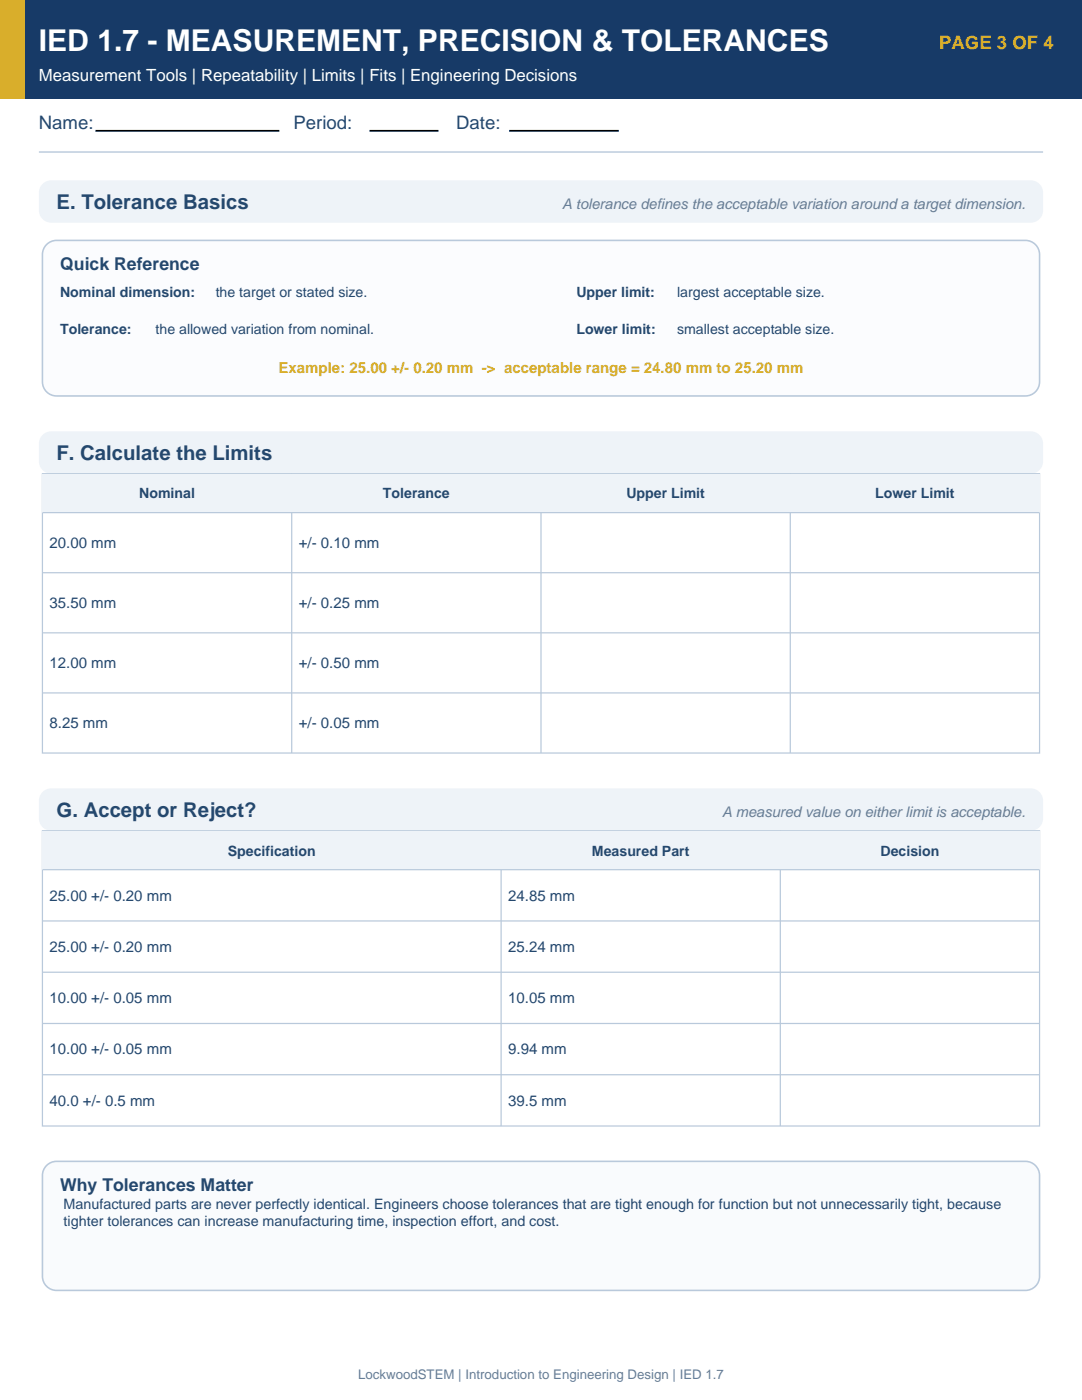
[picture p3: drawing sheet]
<svg xmlns="http://www.w3.org/2000/svg" width="216mm" height="279mm" viewBox="0 0 216 279" stroke-linecap="round" stroke-linejoin="round" font-family="sans-serif">
<defs><g id="words">
<text font-size="6" fill="#fff" x="7.8" y="10.2">IED 1.7 - MEASUREMENT, PRECISION &amp; TOLERANCES</text>
<g font-size="4.1" fill="#24486e">
<text x="11.3" y="41.6">E. Tolerance Basics</text>
<text x="11.3" y="91.7">F. Calculate the Limits</text>
<text x="11.3" y="163">G. Accept or Reject?</text>
</g>
<text font-size="3.7" fill="#d9ae2b" x="187.4" y="9.9">PAGE 3 OF 4</text>
<g font-size="3.7" fill="#24486e">
<text x="7.8" y="25.8">Name:</text>
<text x="58.6" y="25.8">Period:</text>
<text x="91" y="25.8">Date:</text>
</g>
<g font-size="3.5" fill="#24486e">
<text x="12" y="54">Quick Reference</text>
<text x="12" y="237.8">Why Tolerances Matter</text>
</g>
<text font-size="3.4" fill="#fff" x="7.8" y="16.2">Measurement Tools | Repeatability | Limits | Fits | Engineering Decisions</text>
<text font-size="3" fill="#d9ae2b" x="55.6" y="74.4">Example: 25.00 +/- 0.20 mm -&gt; acceptable range = 24.80 mm to 25.20 mm</text>
<g font-size="3" fill="#24486e">
<text x="9.9" y="109.4">20.00 mm</text>
<text x="59.6" y="109.4">+/- 0.10 mm</text>
<text x="9.9" y="121.4">35.50 mm</text>
<text x="59.6" y="121.4">+/- 0.25 mm</text>
<text x="9.9" y="133.3">12.00 mm</text>
<text x="59.6" y="133.3">+/- 0.50 mm</text>
<text x="9.9" y="145.3">8.25 mm</text>
<text x="59.6" y="145.3">+/- 0.05 mm</text>
<text x="9.9" y="179.7">25.00 +/- 0.20 mm</text>
<text x="101.4" y="179.7">24.85 mm</text>
<text x="9.9" y="190">25.00 +/- 0.20 mm</text>
<text x="101.4" y="190">25.24 mm</text>
<text x="9.9" y="200.2">10.00 +/- 0.05 mm</text>
<text x="101.4" y="200.2">10.05 mm</text>
<text x="9.9" y="210.4">10.00 +/- 0.05 mm</text>
<text x="101.4" y="210.4">9.94 mm</text>
<text x="9.9" y="220.7">40.0 +/- 0.5 mm</text>
<text x="101.4" y="220.7">39.5 mm</text>
</g>
<g font-size="2.9" fill="#6a7c93">
<text x="112.2" y="41.6">A tolerance defines the acceptable variation around a target dimension.</text>
<text x="144.1" y="163">A measured value on either limit is acceptable.</text>
</g>
<g font-size="2.9" fill="#24486e">
<text x="12.7" y="241.3">Manufactured parts are never perfectly identical. Engineers choose tolerances that are tight enough for function but not unnecessarily tight, because</text>
<text x="12.7" y="244.7">tighter tolerances can increase manufacturing time, inspection effort, and cost.</text>
</g>
<g font-size="2.8" fill="#24486e">
<text x="12" y="59.3">Nominal dimension:</text>
<text x="43" y="59.3">the target or stated size.</text>
<text x="115" y="59.3">Upper limit:</text>
<text x="135.1" y="59.3">largest acceptable size.</text>
<text x="12" y="66.7">Tolerance:</text>
<text x="31" y="66.7">the allowed variation from nominal.</text>
<text x="115" y="66.7">Lower limit:</text>
<text x="135.1" y="66.7">smallest acceptable size.</text>
<text x="27.8" y="99.5">Nominal</text>
<text x="76.4" y="99.5">Tolerance</text>
<text x="125" y="99.5">Upper Limit</text>
<text x="174.6" y="99.5">Lower Limit</text>
<text x="45.4" y="170.7">Specification</text>
<text x="118.1" y="170.7">Measured Part</text>
<text x="175.7" y="170.7">Decision</text>
</g>
<text font-size="2.6" fill="#6a7c93" x="71.5" y="275.2">LockwoodSTEM | Introduction to Engineering Design | IED 1.7</text>
</g></defs>
<path d="M0 0h215.9v19.8h-215.9z" fill-rule="evenodd" fill="#173a67"/>
<path d="M0 0h4.9v19.8h-4.9z" fill-rule="evenodd" fill="#d9ae2b"/>
<path d="M19 26.1h36.7M73.7 26.1h13.8M101.6 26.1h21.9" fill="none" stroke="#000" stroke-width=".35"/>
<path d="M7.8 30.3h200.3" fill="none" stroke="#b9c9db" stroke-width=".28"/>
<path d="M8.3 36.9a2.46 2.46 0 0 1 1.9-.9h195.5a2.47 2.47 0 0 1 2.4 2.5v3.5a2.47 2.47 0 0 1-2.4 2.4h-195.5a2.47 2.47 0 0 1-2.4-2.4v-3.5v-.6z" fill-rule="evenodd" fill="#eef3f8"/>
<path d="M9.1 49a2.82 2.82 0 0 1 2.2-1h193.3a2.82 2.82 0 0 1 2.8 2.8v25.4a2.82 2.82 0 0 1-2.8 2.8h-193.3a2.82 2.82 0 0 1-2.8-2.8v-25.4v-.6z" fill-rule="evenodd" fill="#fbfcfe"/>
<path d="M9.1 49a2.82 2.82 0 0 1 2.2-1h193.3a2.82 2.82 0 0 1 2.8 2.8v25.4a2.82 2.82 0 0 1-2.8 2.8h-193.3a2.82 2.82 0 0 1-2.8-2.8v-25.4v-.6z" fill="none" stroke="#b9c9db" stroke-width=".32"/>
<path d="M8.3 87a2.46 2.46 0 0 1 1.9-.9h195.5a2.47 2.47 0 0 1 2.4 2.4v3.6a2.47 2.47 0 0 1-2.4 2.4h-195.5a2.47 2.47 0 0 1-2.4-2.4v-3.6v-.5z" fill-rule="evenodd" fill="#eef3f8"/>
<path d="M8.5 94.5h198.9v55.8h-198.9zM58.2 94.5v55.8M107.9 94.5v55.8M157.7 94.5v55.8" fill="none" stroke="#b9c9db" stroke-width=".25"/>
<path d="M8.5 94.5h198.9v7.8h-198.9z" fill-rule="evenodd" fill="#eef3f8"/>
<path d="M8.5 102.3h198.9M8.5 114.3h198.9M8.5 126.3h198.9M8.5 138.3h198.9" fill="none" stroke="#b9c9db" stroke-width=".25"/>
<path d="M8.7 157.9l1-.5 .5-.1h195.5a2.47 2.47 0 0 1 2.4 2.5v3.5a2.47 2.47 0 0 1-2.4 2.5h-195.5a2.47 2.47 0 0 1-2.4-2.5v-3.5a2.46 2.46 0 0 1 .9-1.9z" fill-rule="evenodd" fill="#eef3f8"/>
<path d="M8.5 165.8h198.9v58.9h-198.9zM100 165.8v58.9M155.7 165.8v58.9" fill="none" stroke="#b9c9db" stroke-width=".25"/>
<path d="M8.5 165.8h198.9v7.8h-198.9z" fill-rule="evenodd" fill="#eef3f8"/>
<path d="M8.5 173.6h198.9M8.5 183.8h198.9M8.5 194h198.9M8.5 204.3h198.9M8.5 214.5h198.9" fill="none" stroke="#b9c9db" stroke-width=".25"/>
<path d="M9.5 232.4l1.1-.6h.7h193.3a2.82 2.82 0 0 1 2.8 2.8v20.1a2.82 2.82 0 0 1-2.8 2.8h-193.3a2.82 2.82 0 0 1-2.8-2.8v-20.1a2.82 2.82 0 0 1 1-2.2z" fill-rule="evenodd" fill="#f9fbfd"/>
<path d="M9.5 232.4l1.1-.6h.7h193.3a2.82 2.82 0 0 1 2.8 2.8v20.1a2.82 2.82 0 0 1-2.8 2.8h-193.3a2.82 2.82 0 0 1-2.8-2.8v-20.1a2.82 2.82 0 0 1 1-2.2z" fill="none" stroke="#b9c9db" stroke-width=".32"/>
<use href="#words"/>
</svg>
